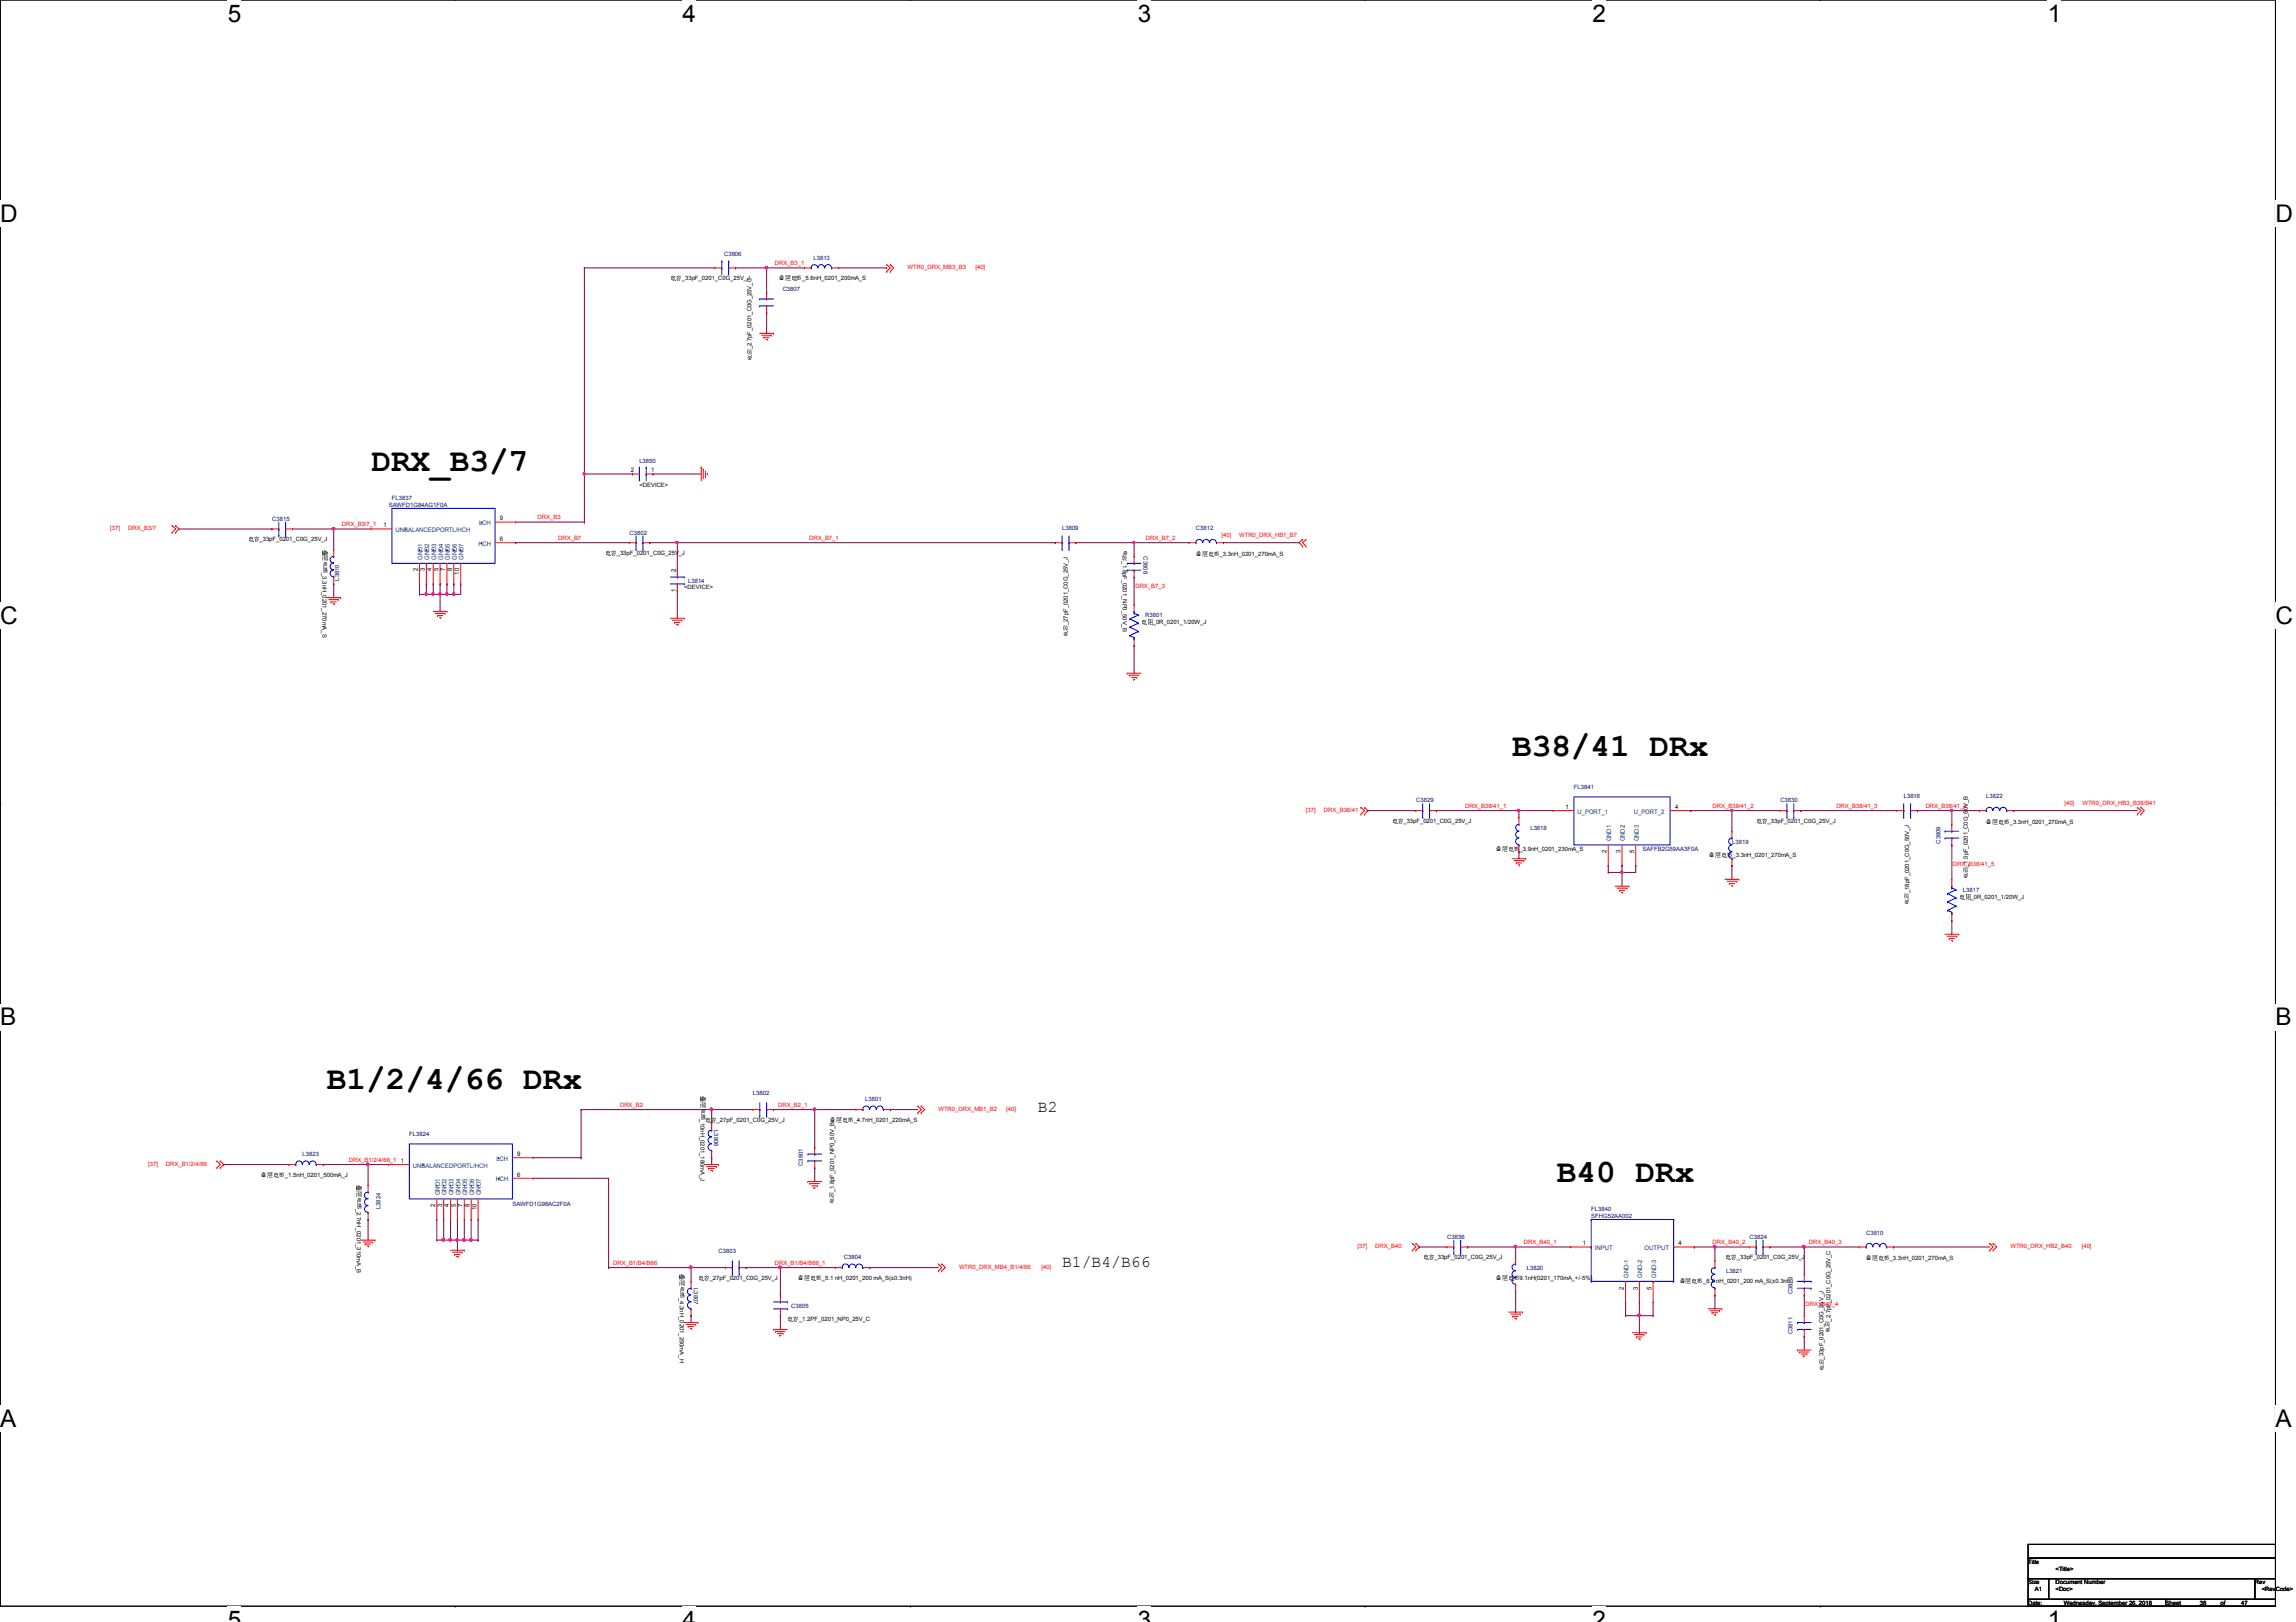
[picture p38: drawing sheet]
<svg xmlns="http://www.w3.org/2000/svg" width="297mm" height="210mm" viewBox="0 0 297 210" stroke-linecap="round" stroke-linejoin="round" font-family="sans-serif">
<defs><g id="words">
<g font-size="4.2">
<text x="48" y="60.9">DRX_B3/7</text>
<text x="195.6" y="97.8">B38/41 DRx</text>
<text x="42.3" y="140.9">B1/2/4/66 DRx</text>
<text x="201.4" y="152.9">B40 DRx</text>
</g>
<g font-size="3.1">
<text x="29.5" y="2.8">5</text>
<text x="88.3" y="2.8">4</text>
<text x="147.2" y="2.8">3</text>
<text x="206" y="2.8">2</text>
<text x="264.9" y="2.8">1</text>
<text x="0" y="28.7">D</text>
<text x="294.4" y="28.7">D</text>
<text x="0" y="80.7">C</text>
<text x="294.4" y="80.7">C</text>
<text x="0" y="132.7">B</text>
<text x="294.4" y="132.7">B</text>
<text x="0" y="184.6">A</text>
<text x="294.4" y="184.6">A</text>
<text x="29.5" y="210.7">5</text>
<text x="88.3" y="210.7">4</text>
<text x="147.2" y="210.7">3</text>
<text x="206" y="210.7">2</text>
<text x="264.9" y="210.7">1</text>
</g>
<g font-size="2.1">
<text x="134.3" y="143.9">B2</text>
<text x="137.4" y="163.9">B1/B4/B66</text>
</g>
<g font-size=".8" fill="#000080">
<text x="93.7" y="33.2">C3806</text>
<text x="105.2" y="33.6">L3813</text>
<text x="101.3" y="37.6">C3807</text>
<text x="82.7" y="59.9">L3850</text>
<text x="50.3" y="65.6">SAWFD1G84AG1F0A</text>
<text x="50.7" y="64.7">FL3837</text>
<text x="35.2" y="67.4">C3815</text>
<text x="81.4" y="69.2">C3802</text>
<text x="137.4" y="68.6">L3809</text>
<text x="154.7" y="68.6">C3812</text>
<text x="43.9" y="75.1" transform="rotate(-90 43.9 75.1)">L3810</text>
<text x="89" y="75.4">L3814</text>
<text x="148" y="72" transform="rotate(90 148 72)">C3808</text>
<text x="148.2" y="79.8">R3801</text>
<text x="183.2" y="103.8">C3829</text>
<text x="198" y="107.4">L3818</text>
<text x="203.6" y="102.1">FL3841</text>
<text x="230.3" y="103.8">C3830</text>
<text x="246.3" y="103.3">L3816</text>
<text x="257" y="103.3">L3822</text>
<text x="212.5" y="110.1">SAFFB2G59AA3F0A</text>
<text x="224.1" y="109.2">L3819</text>
<text x="251" y="109.2" transform="rotate(-90 251 109.2)">C3809</text>
<text x="254" y="115.4">L3817</text>
<text x="97.4" y="141.6">L3802</text>
<text x="111.9" y="142.5">L3801</text>
<text x="39.2" y="149.6">L3823</text>
<text x="53" y="147">FL3824</text>
<text x="92.4" y="146.3" transform="rotate(90 92.4 146.3)">L3806</text>
<text x="103.9" y="150.9" transform="rotate(-90 103.9 150.9)">C3801</text>
<text x="49.2" y="156.5" transform="rotate(-90 49.2 156.5)">L3824</text>
<text x="66.3" y="156">SAWFD1G96AC2F0A</text>
<text x="187.2" y="160.3">C3836</text>
<text x="205.9" y="156.8">FL3840</text>
<text x="205.9" y="157.6">SFHG52AA002</text>
<text x="226.4" y="160.3">C3824</text>
<text x="241.4" y="159.8">C3810</text>
<text x="89.7" y="166.7" transform="rotate(90 89.7 166.7)">L3807</text>
<text x="93" y="162.1">C3803</text>
<text x="109.2" y="163">C3804</text>
<text x="197.5" y="164.3">L3820</text>
<text x="223.3" y="164.8">L3821</text>
<text x="231.9" y="167.5" transform="rotate(-90 231.9 167.5)">C3813</text>
<text x="102.4" y="169.2">C3805</text>
<text x="231.9" y="172.7" transform="rotate(-90 231.9 172.7)">C3811</text>
</g>
<g font-size=".8" fill="#f00">
<text x="100.2" y="34.3">DRX_B3_1</text>
<text x="117.4" y="34.8">WTR0_DRX_MB3_B3</text>
<text x="126.2" y="34.8">[40]</text>
<text x="14.3" y="68.6">[37]</text>
<text x="16.6" y="68.6">DRX_B3/7</text>
<text x="44.2" y="68.1">DRX_B3/7_1</text>
<text x="69.6" y="67.2">DRX_B3</text>
<text x="72.2" y="69.8">DRX_B7</text>
<text x="104.7" y="69.8">DRX_B7_1</text>
<text x="148.2" y="69.8">DRX_B7_2</text>
<text x="158" y="69.5">[40]</text>
<text x="160.3" y="69.5">WTR0_DRX_HB1_B7</text>
<text x="146.9" y="76.1">DRX_B7_3</text>
<text x="168.9" y="105.1">[37]</text>
<text x="171.3" y="105.1">DRX_B38/41</text>
<text x="189.6" y="104.5">DRX_B38/41_1</text>
<text x="221.6" y="104.5">DRX_B38/41_2</text>
<text x="237.6" y="104.5">DRX_B38/41_3</text>
<text x="249.1" y="104.5">DRX_B38/41_4</text>
<text x="267.1" y="104.2">[40]</text>
<text x="269.4" y="104.2">WTR0_DRX_HB3_B38/B41</text>
<text x="252.7" y="112.1">DRX_B38/41_5</text>
<text x="80.2" y="143.2">DRX_B2</text>
<text x="100.7" y="143.2">DRX_B2_1</text>
<text x="121.4" y="143.8">WTR0_DRX_MB1_B2</text>
<text x="130.2" y="143.8">[40]</text>
<text x="19.2" y="150.9">[37]</text>
<text x="21.5" y="150.9">DRX_B1/2/4/66</text>
<text x="45.1" y="150.3">DRX_B1/2/4/66_1</text>
<text x="175.6" y="161.5">[37]</text>
<text x="177.9" y="161.5">DRX_B40</text>
<text x="197.1" y="161">DRX_B40_1</text>
<text x="221.6" y="161">DRX_B40_2</text>
<text x="234" y="161">DRX_B40_3</text>
<text x="260.1" y="161.5">WTR0_DRX_HB2_B40</text>
<text x="269.3" y="161.5">[40]</text>
<text x="79.3" y="163.7">DRX_B1/B4/B66</text>
<text x="100.2" y="163.7">DRX_B1/B4/B66_1</text>
<text x="124.1" y="164.2">WTR0_DRX_MB4_B1/4/66</text>
<text x="134.7" y="164.2">[40]</text>
<text x="233.6" y="169">DRX_B40_4</text>
</g>
<g font-size=".8">
<text x="86.7" y="36.3">电电_33pF_0201_C0G_25V_J</text>
<text x="100.8" y="36.3">叠叠电叠_5.6nH_0201_200mA_S</text>
<text x="97.2" y="45.2" transform="rotate(-90 97.2 45.2)">_2.7pF_0201_C0G_25V_C</text>
<text x="97.2" y="46.7">电</text>
<text x="97.2" y="46">电</text>
<text x="81.6" y="61.1">2</text>
<text x="82.7" y="63">&lt;DEVICE&gt;</text>
<text x="84.2" y="61.1">1</text>
<text x="32" y="70.1">电电_33pF_0201_C0G_25V_J</text>
<text x="41.7" y="71.1">叠</text>
<text x="41.7" y="71.9">叠</text>
<text x="49.6" y="68.2">1</text>
<text x="64.7" y="70">6</text>
<text x="64.7" y="67.4">9</text>
<text x="78.3" y="71.8">电电_33pF_0201_C0G_25V_J</text>
<text x="145.3" y="71.1">电</text>
<text x="145.3" y="71.9">电</text>
<text x="154.7" y="71.9">叠叠电叠_3.3nH_0201_270mA_S</text>
<text x="41.7" y="72.6">电</text>
<text x="41.7" y="73.4">叠</text>
<text x="41.7" y="74.2" transform="rotate(90 41.7 74.2)">_3.3nH_0201_270mA_S</text>
<text x="54.1" y="74" transform="rotate(-90 54.1 74)">2</text>
<text x="54.9" y="74" transform="rotate(-90 54.9 74)">3</text>
<text x="55.8" y="74" transform="rotate(-90 55.8 74)">4</text>
<text x="56.7" y="74" transform="rotate(-90 56.7 74)">5</text>
<text x="57.6" y="74" transform="rotate(-90 57.6 74)">7</text>
<text x="58.5" y="74" transform="rotate(-90 58.5 74)">8</text>
<text x="59.4" y="74.4" transform="rotate(-90 59.4 74.4)">10</text>
<text x="87.4" y="76.6" transform="rotate(-90 87.4 76.6)">1</text>
<text x="87.4" y="74" transform="rotate(-90 87.4 74)">2</text>
<text x="88.5" y="76.3">&lt;DEVICE&gt;</text>
<text x="145.3" y="72.6" transform="rotate(90 145.3 72.6)">_1.8pF_0201_NP0_50V_B</text>
<text x="138.1" y="80.9" transform="rotate(-90 138.1 80.9)">_27pF_0201_C0G_25V_J</text>
<text x="138.1" y="82.4">电</text>
<text x="138.1" y="81.7">电</text>
<text x="147.6" y="80.7">电电_0R_0201_1/20W_J</text>
<text x="180" y="106.5">电电_33pF_0201_C0G_25V_J</text>
<text x="202.5" y="104.7">1</text>
<text x="216.7" y="104.7">4</text>
<text x="227.2" y="106.5">电电_33pF_0201_C0G_25V_J</text>
<text x="257" y="106.6">叠叠电叠_3.3nH_0201_270mA_S</text>
<text x="193.5" y="110.1">叠叠电叠_3.9nH_0201_230mA_S</text>
<text x="207.9" y="110.4" transform="rotate(-90 207.9 110.4)">2</text>
<text x="209.6" y="110.4" transform="rotate(-90 209.6 110.4)">3</text>
<text x="211.4" y="110.4" transform="rotate(-90 211.4 110.4)">5</text>
<text x="221.1" y="111">叠叠电叠_3.3nH_0201_270mA_S</text>
<text x="254.6" y="112.2" transform="rotate(-90 254.6 112.2)">_1.5pF_0201_C0G_50V_B</text>
<text x="254.6" y="113.7">电</text>
<text x="254.6" y="112.9">电</text>
<text x="247" y="115.6" transform="rotate(-90 247 115.6)">_18pF_0201_C0G_50V_J</text>
<text x="247" y="117.1">电</text>
<text x="247" y="116.3">电</text>
<text x="253.4" y="116.3">电电_0R_0201_1/20W_J</text>
<text x="90.6" y="141.8">叠</text>
<text x="90.6" y="142.6">叠</text>
<text x="90.6" y="143.3">电</text>
<text x="66.9" y="149.6">9</text>
<text x="90.6" y="144.1">叠</text>
<text x="90.6" y="144.9" transform="rotate(90 90.6 144.9)">_10nH_0201_180mA_J</text>
<text x="91.2" y="145.2">电电_27pF_0201_C0G_25V_J</text>
<text x="107.4" y="145.2">叠叠电叠_4.7nH_0201_220mA_S</text>
<text x="33.8" y="152.3">叠叠电叠_1.5nH_0201_500mA_J</text>
<text x="46.2" y="153.4">叠</text>
<text x="46.2" y="154.1">叠</text>
<text x="46.2" y="154.9">电</text>
<text x="46.2" y="155.7">叠</text>
<text x="51.9" y="150.5">1</text>
<text x="66.9" y="152.3">6</text>
<text x="107.9" y="154.3" transform="rotate(-90 107.9 154.3)">_1.8pF_0201_NP0_50V_B</text>
<text x="107.9" y="155.8">电</text>
<text x="107.9" y="155.1">电</text>
<text x="46.2" y="156.4" transform="rotate(90 46.2 156.4)">_2.7nH_0201_310mA_B</text>
<text x="56.3" y="156.2" transform="rotate(-90 56.3 156.2)">2</text>
<text x="57.2" y="156.2" transform="rotate(-90 57.2 156.2)">3</text>
<text x="58.1" y="156.2" transform="rotate(-90 58.1 156.2)">4</text>
<text x="59" y="156.2" transform="rotate(-90 59 156.2)">5</text>
<text x="59.9" y="156.2" transform="rotate(-90 59.9 156.2)">7</text>
<text x="60.7" y="156.2" transform="rotate(-90 60.7 156.2)">8</text>
<text x="61.6" y="156.6" transform="rotate(-90 61.6 156.6)">10</text>
<text x="204.8" y="161.2">1</text>
<text x="217.2" y="161.2">4</text>
<text x="88" y="164.9">叠</text>
<text x="88" y="165.7">叠</text>
<text x="88" y="166.5">电</text>
<text x="88" y="167.2">叠</text>
<text x="88" y="168" transform="rotate(90 88 168)">_4.3nH_0201_250mA_H</text>
<text x="90.3" y="165.7">电电_27pF_0201_C0G_25V_J</text>
<text x="103.3" y="165.7">叠叠电叠_5.1 nH_0201_200 mA_S(±0.3nH)</text>
<text x="184.1" y="163">电电_33pF_0201_C0G_25V_J</text>
<text x="193.5" y="165.7">叠叠电叠9.1nH(0201_170mA_+/-5%)</text>
<text x="210.1" y="166.9" transform="rotate(-90 210.1 166.9)">2</text>
<text x="211.9" y="166.9" transform="rotate(-90 211.9 166.9)">3</text>
<text x="213.7" y="166.9" transform="rotate(-90 213.7 166.9)">5</text>
<text x="217.3" y="166.1">叠叠电叠_6.2 nH_0201_200 mA_S(±0.3nH)</text>
<text x="223.2" y="163">电电_33pF_0201_C0G_25V_J</text>
<text x="241.4" y="163.1">叠叠电叠_3.3nH_0201_270mA_S</text>
<text x="101.9" y="171">电电_1.2PF_0201_NP0_25V_C</text>
<text x="236.8" y="171" transform="rotate(-90 236.8 171)">_2.7pF_0201_C0G_25V_C</text>
<text x="236.8" y="172.6">电</text>
<text x="236.8" y="171.8">电</text>
<text x="235.9" y="175.9" transform="rotate(-90 235.9 175.9)">_33pF_0201_C0G_25V_J</text>
<text x="235.9" y="177.5">电</text>
<text x="235.9" y="176.7">电</text>
<text x="262.4" y="202.4">Title</text>
<text x="265.9" y="203.2">&lt;Title&gt;</text>
<text x="262.4" y="205">Size</text>
<text x="262.4" y="207.7">Date:</text>
<text x="263.3" y="205.9">A1</text>
<text x="265.9" y="205">Document Number</text>
<text x="265.9" y="205.9">&lt;Doc&gt;</text>
<text x="267" y="207.7">Wednesday, September 26, 2018</text>
<text x="280.2" y="207.7">Sheet</text>
<text x="284.6" y="207.7">38</text>
<text x="287.3" y="207.7">of</text>
<text x="289.9" y="207.7">47</text>
<text x="291.7" y="205">Rev</text>
<text x="292.6" y="205.9">&lt;RevCode&gt;</text>
</g>
<g font-size=".8" fill="#004080">
<text x="51.2" y="68.8">UNBALANCEDPORTL/HCH</text>
<text x="61.9" y="70.6">HCH</text>
<text x="62" y="67.9">LCH</text>
<text x="54.6" y="72.4" transform="rotate(-90 54.6 72.4)">GND1</text>
<text x="55.5" y="72.4" transform="rotate(-90 55.5 72.4)">GND2</text>
<text x="56.4" y="72.4" transform="rotate(-90 56.4 72.4)">GND3</text>
<text x="57.3" y="72.4" transform="rotate(-90 57.3 72.4)">GND4</text>
<text x="58.2" y="72.4" transform="rotate(-90 58.2 72.4)">GND5</text>
<text x="59.1" y="72.4" transform="rotate(-90 59.1 72.4)">GND6</text>
<text x="60" y="72.4" transform="rotate(-90 60 72.4)">GND7</text>
<text x="204.1" y="105.3">U_PORT_1</text>
<text x="211.4" y="105.3">U_PORT_2</text>
<text x="208.4" y="108.9" transform="rotate(-90 208.4 108.9)">GND1</text>
<text x="210.2" y="108.9" transform="rotate(-90 210.2 108.9)">GND2</text>
<text x="212" y="108.9" transform="rotate(-90 212 108.9)">GND3</text>
<text x="53.4" y="151.1">UNBALANCEDPORTL/HCH</text>
<text x="56.9" y="154.7" transform="rotate(-90 56.9 154.7)">GND1</text>
<text x="57.8" y="154.7" transform="rotate(-90 57.8 154.7)">GND2</text>
<text x="58.7" y="154.7" transform="rotate(-90 58.7 154.7)">GND3</text>
<text x="59.6" y="154.7" transform="rotate(-90 59.6 154.7)">GND4</text>
<text x="60.4" y="154.7" transform="rotate(-90 60.4 154.7)">GND5</text>
<text x="61.3" y="154.7" transform="rotate(-90 61.3 154.7)">GND6</text>
<text x="62.2" y="154.7" transform="rotate(-90 62.2 154.7)">GND7</text>
<text x="64.1" y="152.9">HCH</text>
<text x="64.2" y="150.2">LCH</text>
<text x="206.3" y="161.8">INPUT</text>
<text x="212.8" y="161.8">OUTPUT</text>
<text x="210.7" y="165.4" transform="rotate(-90 210.7 165.4)">GND-1</text>
<text x="212.5" y="165.4" transform="rotate(-90 212.5 165.4)">GND-2</text>
<text x="214.2" y="165.4" transform="rotate(-90 214.2 165.4)">GND-3</text>
</g>
</g></defs>
<path d="M0 0h294.4v207.9h-294.4z" fill="none" stroke="#000" stroke-width=".13"/>
<g fill="#fff">
<path d="M29.5 0h1.7v3.5h-1.7z"/>
<path d="M29.5 207.9h1.7v2h-1.7z"/>
</g>
<path d="M58.9 0h.1M58.9 207.9h.1" fill="none" stroke="#000" stroke-width=".13"/>
<g fill="#fff">
<path d="M88.3 0h1.7v3.5h-1.7z"/>
<path d="M88.3 207.9h1.7v2h-1.7z"/>
</g>
<path d="M117.8 0h.1M117.8 207.9h.1" fill="none" stroke="#000" stroke-width=".13"/>
<g fill="#fff">
<path d="M147.2 0h1.7v3.5h-1.7z"/>
<path d="M147.2 207.9h1.7v2h-1.7z"/>
</g>
<path d="M176.6 0h.1M176.6 207.9h.1" fill="none" stroke="#000" stroke-width=".13"/>
<g fill="#fff">
<path d="M206 0h1.8v3.5h-1.8z"/>
<path d="M206 207.9h1.8v2h-1.8z"/>
</g>
<path d="M235.5 0h.1M235.5 207.9h.1" fill="none" stroke="#000" stroke-width=".13"/>
<g fill="#fff">
<path d="M264.9 0h1.8v3.5h-1.8z"/>
<path d="M264.9 207.9h1.8v2h-1.8z"/>
<path d="M0 26h2.3v3.4h-2.3z"/>
<path d="M294.4 26h2.2v3.4h-2.2z"/>
<path d="M0 77.9h2.3v3.5h-2.3z"/>
<path d="M294.4 77.9h2.2v3.5h-2.2z"/>
</g>
<path d="M0 51.9h.1M294.4 51.9h.1" fill="none" stroke="#000" stroke-width=".13"/>
<g fill="#fff">
<path d="M0 129.9h2.1v3.4h-2.1z"/>
<path d="M294.4 129.9h2.1v3.4h-2.1z"/>
</g>
<path d="M0 103.9h.1M294.4 103.9h.1" fill="none" stroke="#000" stroke-width=".13"/>
<g fill="#fff">
<path d="M0 181.8h2.1v3.5h-2.1z"/>
<path d="M294.4 181.8h2.1v3.5h-2.1z"/>
</g>
<path d="M0 155.9h.1M294.4 155.9h.1M262.4 199.9h32v1.7h-32zM262.4 201.6h32v2.7h-32zM262.4 204.3h2.6v2.7h-2.6zM262.4 207h17.8v.9h-17.8zM265 204.3h26.7v2.7h-26.7zM280.2 207h14.2v.9h-14.2zM291.7 204.3h2.7v2.7h-2.7z" fill="none" stroke="#000" stroke-width=".13"/>
<g fill="none" stroke="#f00" stroke-width=".13">
<path d="M92.5 34.7h.1M92.5 34.7h.9M94.3 34.7h.9M95.2 34.7h.1M99.2 37.8h.1M99.2 37.8v.9M99.2 39.6v.9M104.1 34.7h.1M104.1 34.7h.8M107.6 34.7h.9M108.5 34.7h.1M114.7 35.1h.1"/>
<path d="M114.7 34.2h.1M114.7 34.2l.5 .5-.5 .4M115.2 35.1h.1M115.2 34.2h.1M115.2 34.2l.4 .5-.4 .4M98.3 43.1h1.8M98.5 43.4h1.3M98.8 43.6h.1M98.8 43.6h.7M99.1 43.9h.2M99.2 40.5h.1M99.3 43.9h.1"/>
<path d="M99.8 43.4h.1M100.1 43.1h.1M22.3 68h.1M22.3 68.9h.1M22.3 68l.4 .5-.4 .4M22.7 68.9h.1M22.7 68h.1M22.7 68l.5 .5-.5 .4M35.2 68.5h.1M35.2 68.5h.9M37 68.5h.8M37.8 68.5h.1"/>
<path d="M42.3 77.3h1.8M42.5 77.6h1.3M42.8 77.9h.1M42.8 77.9h.7M43 78.1h.3M43.2 75.6h.1M43.2 71.1h.1M43.2 71.1v.9M43.2 74.7v.9M43.3 78.1h.1M43.8 77.6h.1M44.1 77.3h.1"/>
<path d="M48 68.5h.1M48 68.5h2.7M54.3 75.6h.1M54.3 72.9v2.7M55.2 75.6h.1M55.2 72.9v2.7M56 75.6h.1M56 79.1h1.8M56 72.9v2.7M56.3 79.4h1.3M56.6 79.7h.1M56.6 79.7h.7"/>
<path d="M56.9 79.9h.1M56.9 75.6h.1M56.9 72.9v2.7M57 79.9h.1M57.6 79.4h.1M57.8 79.1h.1M57.8 75.6h.1M57.8 72.9v2.7M58.7 75.6h.1M58.7 72.9v2.7M59.6 75.6h.1M59.6 72.9v2.7"/>
<path d="M64 70.2h2.7M64 67.6h2.7M66.7 70.2h.1M66.7 67.6h.1M81.4 70.2h.1M81.4 70.2h.9M81.8 61.3h.1M81.8 61.3h.9M83.2 70.2h.9M83.6 61.3h.9M84.1 70.2h.1M84.5 61.3h.1"/>
<path d="M87.6 76.5h.1M87.6 73.8h.1M87.6 73.8v.9M87.6 75.6v.9M90.7 60.5h.1M90.7 60.5v1.7M91 60.7h.1M91 60.7v1.3M91.3 61.7h.1M91.3 61v.7M91.5 61.3h.1M91.5 61.3v.1"/>
<path d="M136.5 70.2h.1M136.5 70.2h.9M138.3 70.2h.9M139.2 70.2h.1M146.7 78.2h.1M146.7 72h.1M146.7 74.7h.1M146.7 72v.9M146.7 73.8v.9M146.7 78.2v.9M153.8 70.2h.1M153.8 70.2h.9"/>
<path d="M157.4 70.2h.9M158.3 70.2h.1M168.5 70.7h.1M168.5 69.8h.1M168.5 69.8l-.4 .4 .4 .5M168.9 69.8h.1M168.9 70.7h.1M168.9 69.8l-.4 .4 .4 .5M86.7 80h1.8M87 80.3h1.2M87.2 80.6h.1M87.2 80.6h.8"/>
<path d="M87.5 80.8h.2M87.7 80.8h.1M88.2 80.3h.1M88.5 80h.1M145.8 87.1h.1M145.8 87.1h1.8M146.1 87.4h.1M146.1 87.4h1.3M146.4 87.7h.7M146.6 87.9h.1M146.6 87.9h.2M146.7 83.6h.1"/>
<path d="M146.7 82.7v.9M147.1 87.7h.1M176.1 104.5h.1M176.1 105.4h.1M176.1 104.5l.4 .4-.4 .5M176.5 105.4h.1M176.5 104.5h.1M176.5 104.5l.4 .4-.4 .5M183.2 104.9h.1M183.2 104.9h.9M185 104.9h.8M185.8 104.9h.1"/>
<path d="M195.6 111.1h1.8M195.9 111.4h1.2M196.2 111.7h.1M196.2 111.7h.6M196.4 111.9h.2M196.5 110.2h.1M196.5 105.8h.1M196.5 105.8v.9M196.5 109.3v.9M196.6 111.9h.1M197.1 111.4h.1M197.4 111.1h.1"/>
<path d="M201 104.9h.1M201 104.9h2.6M208.1 112h.1M208.1 109.3v2.7M209 114.7h1.7M209.2 114.9h1.3M209.5 115.2h.1M209.5 115.2h.7M209.8 115.5h.1M209.8 112h.1M209.8 109.3v2.7M209.9 115.5h.1"/>
<path d="M210.5 114.9h.1M210.7 114.7h.1M211.6 112h.1M211.6 109.3v2.7M216.1 104.9h2.6M218.7 104.9h.1M223.2 113.8h1.8M223.4 114h1.3M223.7 114.3h.1M223.7 114.3h.7M224 114.6h.2M224.1 112h.1"/>
<path d="M224.1 107.6h.1M224.1 107.6v.9M224.1 111.1v.9M224.2 114.6h.1M224.7 114h.1M225 113.8h.1M230.3 104.9h.1M230.3 104.9h.9M232.1 104.9h.9M233 104.9h.1M245.4 104.9h.1M245.4 104.9h.9"/>
<path d="M247.2 104.9h.9M248.1 104.9h.1M252.5 119.1h.1M252.5 113.8h.1M252.5 106.7h.1M252.5 109.3h.1M252.5 106.7v.9M252.5 108.5v.8M252.5 113.8v.9M252.5 118.2v.9M256.1 104.9h.1M256.1 104.9h.9"/>
<path d="M259.6 104.9h.9M260.5 104.9h.1M276.5 105.4h.1M276.5 104.5h.1M276.5 104.5l.5 .4-.5 .5M277 105.4h.1M277 104.5h.1M277 104.5l.4 .4-.4 .5M251.6 120.9h1.8M251.9 121.2h1.2M252.2 121.5h.1M252.2 121.5h.7"/>
<path d="M252.4 121.7h.2M252.6 121.7h.1M253.1 121.2h.1M253.4 120.9h.1M28.1 150.2h.1M28.1 151.1h.1M28.1 150.2l.4 .5-.4 .4M28.5 151.1h.1M28.5 150.2h.1M28.5 150.2l.5 .5-.5 .4M37.4 150.7h.1M37.4 150.7h.9"/>
<path d="M40.9 150.7h.9M41.8 150.7h.1M47.6 157.8h.1M47.6 153.4h.1M47.6 153.4v.9M47.6 156.9v.9M50.3 150.7h.1M50.3 150.7h2.7M56.5 157.8h.1M56.5 155.2v2.6M57.4 157.8h.1M57.4 155.2v2.6"/>
<path d="M58.3 157.8h.1M58.3 155.2v2.6M59.2 157.8h.1M59.2 155.2v2.6M60.1 157.8h.1M60.1 155.2v2.6M61 157.8h.1M61 155.2v2.6M61.8 157.8h.1M61.8 155.2v2.6M66.3 152.5h2.7M66.3 149.8h2.7"/>
<path d="M69 152.5h.1M69 149.8h.1M91.2 150.7h1.8M91.4 151h1.3M91.7 151.2h.1M91.7 151.2h.7M91.9 151.5h.3M92.1 149.8h.1M92.1 145.4h.1M92.1 145.4v.9M92.1 148.9v.9M92.2 151.5h.1"/>
<path d="M92.7 151h.1M93 150.7h.1M97.4 143.6h.1M97.4 143.6h.9M99.2 143.6h.9M100.1 143.6h.1M104.5 152.9h.1M104.5 152.9h1.8M104.8 153.2h.1M104.8 153.2h1.2M105 153.5h.7M105.3 153.7h.1"/>
<path d="M105.3 153.7h.2M105.4 148.5h.1M105.4 151.1h.1M105.4 148.5v.9M105.4 150.2v.9M105.7 153.5h.1M110.7 143.6h.1M110.7 143.6h.9M114.3 143.6h.9M115.2 143.6h.1M118.7 144h.1M118.7 143.1h.1"/>
<path d="M118.7 143.1l.5 .5-.5 .4M119.2 144h.1M119.2 143.1h.1M119.2 143.1l.4 .5-.4 .4M46.7 160.5h1.8M47 160.7h1.2M47.2 161h.1M47.2 161h.8M47.5 161.2h.2M47.7 161.2h.1M48.2 160.7h.1M48.5 160.5h.1"/>
<path d="M58.3 161.8h1.8M58.5 162.1h1.3M58.8 162.3h.1M58.8 162.3h.7M59.1 162.6h.2M59.3 162.6h.1M59.8 162.1h.1M60.1 161.8h.1M88.5 171.2h1.8M88.8 171.4h1.2M89 171.7h.1M89 171.7h.7"/>
<path d="M89.3 171.9h.2M89.4 170.3h.1M89.4 165.8h.1M89.4 165.8v.9M89.4 169.4v.9M89.5 171.9h.1M90 171.4h.1M90.3 171.2h.1M93.8 164h.1M93.8 164h.9M95.6 164h.9M96.5 164h.1"/>
<path d="M100.1 172h.1M100.1 172h1.8M100.3 172.3h.1M100.3 172.3h1.3M100.6 172.6h.7M100.8 172.8h.1M100.8 172.8h.2M101 170.3h.1M101 167.6h.1M101 167.6v.9M101 169.4v.9M101.3 172.6h.1"/>
<path d="M108.1 164h.1M108.1 164h.9M111.6 164h.9M112.5 164h.1M121.4 164.5h.1M121.4 163.6h.1M121.4 163.6l.4 .4-.4 .5M121.8 164.5h.1M121.8 163.6h.1M121.8 163.6l.5 .4-.5 .5M182.7 160.9h.1M182.7 161.8h.1"/>
<path d="M182.7 160.9l.5 .5-.5 .4M183.2 161.8h.1M183.2 160.9h.1M183.2 160.9l.4 .5-.4 .4M187.2 161.4h.1M187.2 161.4h.9M189 161.4h.9M189.9 161.4h.1M195.2 169.8h1.8M195.4 170.1h1.3M195.7 170.3h.1M195.7 170.3h.7"/>
<path d="M196 170.6h.2M196.1 167.1h.1M196.1 162.7h.1M196.1 162.7v.9M196.1 166.2v.9M196.2 170.6h.1M196.7 170.1h.1M197 169.8h.1M203.2 161.4h.1M203.2 161.4h2.7M210.3 168.5h.1M210.3 165.8v2.7"/>
<path d="M211.2 172.5h1.8M211.5 172.7h1.2M211.7 173h.1M211.7 173h.7M212 173.3h.2M212.1 168.5h.1M212.1 165.8v2.7M212.2 173.3h.1M212.7 172.7h.1M213 172.5h.1M213.9 168.5h.1M213.9 165.8v2.7"/>
<path d="M216.5 161.4h2.7M219.2 161.4h.1M221 169.4h1.8M221.2 169.6h1.3M221.5 169.9h.1M221.5 169.9h.7M221.7 170.1h.3M221.9 167.6h.1M221.9 163.2h.1M221.9 163.2v.8M221.9 166.7v.9M222 170.1h.1"/>
<path d="M222.5 169.6h.1M222.8 169.4h.1M226.3 161.4h.1M226.3 161.4h.9M228.1 161.4h.9M229 161.4h.1M232.5 174.7h.1M232.5 174.7h1.8M232.8 175h.1M232.8 175h1.2M233 175.2h.8M233.3 175.5h.1"/>
<path d="M233.3 175.5h.2M233.4 167.6h.1M233.4 164.9h.1M233.4 170.3h.1M233.4 172.9h.1M233.4 164.9v.9M233.4 166.7v.9M233.4 170.3v.9M233.4 172v.9M233.8 175.2h.1M240.5 161.4h.1M240.5 161.4h.9"/>
<path d="M244.1 161.4h.9M245 161.4h.1M257.4 161.8h.1M257.4 160.9h.1M257.4 160.9l.4 .5-.4 .4M257.8 161.8h.1M257.8 160.9h.1M257.8 160.9l.5 .5-.5 .4"/>
</g>
<g fill="none" stroke="#00f" stroke-width=".13">
<path d="M93.4 33.8h.1M93.4 34.7h.1M93.4 33.8v1.8M94.3 34.7h.1M94.3 33.8h.1M94.3 33.8v1.8M98.3 38.7h.1M98.3 39.6h.1M98.3 38.7h1.8M98.3 39.6h1.8M99.2 38.7h.1M99.2 39.6h.1"/>
<path d="M104.9 34.7h.1M104.9 34.7a.42 .42 0 0 1 .5-.5 .42 .42 0 0 1 .4 .5M105.8 34.7a.42 .42 0 0 1 .5-.5 .42 .42 0 0 1 .4 .5M106.7 34.7a.42 .42 0 0 1 .4-.5 .42 .42 0 0 1 .5 .5M107.6 34.7h.1M36.1 68.5h.1M36.1 69.3h.1M36.1 67.6v1.7M37 69.3h.1M37 68.5h.1M37 67.6v1.7M43.2 72h.1"/>
<path d="M43.2 74.7h.1M43.2 73.8a.4 .4 0 0 0-.5 .4 .4 .4 0 0 0 .4 .4M43.2 72.9a.4 .4 0 0 0-.5 .4 .4 .4 0 0 0 .4 .4M43.2 72a.4 .4 0 0 0-.5 .4 .4 .4 0 0 0 .4 .4M50.7 65.8h13.3v7.1h-13.3zM52.5 68.5h.1M54.3 71.1h.1M55.2 71.1h.1M56 71.1h.1M56.9 71.1h.1M57.8 71.1h.1M58.7 71.1h.1"/>
<path d="M59.6 71.1h.1M62.3 70.2h.1M62.3 67.6h.1M82.3 70.2h.1M82.3 71.1h.1M82.3 69.3v1.8M82.7 60.5h.1M82.7 61.3h.1M82.7 60.5v1.7M83.2 71.1h.1M83.2 70.2h.1M83.2 69.3v1.8"/>
<path d="M83.6 61.3h.1M83.6 60.5h.1M83.6 60.5v1.7M86.7 75.6h1.8M86.7 74.7h1.8M87.6 75.6h.1M87.6 74.7h.1M88.5 75.6h.1M88.5 74.7h.1M137.4 71.1h.1M137.4 70.2h.1M137.4 69.3v1.8"/>
<path d="M138.3 70.2h.1M138.3 71.1h.1M138.3 69.3v1.8M145.8 72.9h.1M145.8 73.8h.1M145.8 72.9h1.8M145.8 73.8h1.8M146.7 79.1h.1M146.7 79.4h.1M146.7 72.9h.1M146.7 73.8h.1M146.7 79.1v.3"/>
<path d="M146.7 79.4l.6 .2M147.3 79.6h.1M147.3 79.6l-1.1 .5M154.7 70.2h.1M154.7 70.2a.42 .42 0 0 1 .4-.4 .42 .42 0 0 1 .5 .4M155.6 70.2a.42 .42 0 0 1 .4-.4 .42 .42 0 0 1 .5 .4M156.5 70.2a.42 .42 0 0 1 .4-.4 .42 .42 0 0 1 .4 .4M157.4 70.2h.1M146.2 80.1h.1M146.2 81.2h.1M146.2 82.3h.1M146.2 80.1l1.1 .5"/>
<path d="M146.2 81.2l1.1 .5M146.2 82.3l.5 .2M146.7 82.7h.1M146.7 82.5h.1M146.7 82.5v.2M147.3 80.6h.1M147.3 81.7h.1M147.3 80.6l-1.1 .6M147.3 81.7l-1.1 .6M184.1 104.9h.1M184.1 105.8h.1M184.1 104v1.8"/>
<path d="M185 105.8h.1M185 104.9h.1M185 104v1.8M196.5 106.7h.1M196.5 109.3h.1M196.5 108.5a.42 .42 0 0 0-.4 .4 .42 .42 0 0 0 .4 .4M196.5 107.6a.42 .42 0 0 0-.4 .4 .42 .42 0 0 0 .4 .4M196.5 106.7a.42 .42 0 0 0-.4 .4 .42 .42 0 0 0 .4 .4M203.6 103.1h12.5v6.2h-12.5zM224.1 108.5h.1M224.1 111.1h.1M224.1 110.2a.42 .42 0 0 0-.5 .5 .42 .42 0 0 0 .5 .4"/>
<path d="M224.1 109.3a.42 .42 0 0 0-.5 .5 .42 .42 0 0 0 .5 .4M224.1 108.5a.42 .42 0 0 0-.5 .4 .42 .42 0 0 0 .5 .4M231.2 104.9h.1M231.2 105.8h.1M231.2 104v1.8M232.1 105.8h.1M232.1 104.9h.1M232.1 104v1.8M246.3 104.9h.1M246.3 105.8h.1M246.3 104v1.8M247.2 105.8h.1"/>
<path d="M247.2 104.9h.1M247.2 104v1.8M251.6 107.6h.1M251.6 108.5h.1M251.6 107.6h1.8M251.6 108.5h1.8M252 115.7h.1M252 116.7h.1M252 117.8h.1M252 115.7l1.1 .5M252 116.7l1.1 .6M252 117.8l.5 .3"/>
<path d="M252.5 114.7h.1M252.5 118.2h.1M252.5 114.9h.1M252.5 118.1h.1M252.5 107.6h.1M252.5 108.5h.1M252.5 114.7v.2M252.5 118.1v.1M252.5 114.9l.6 .2M253.1 115.1h.1M253.1 116.2h.1M253.1 117.3h.1"/>
<path d="M253.1 115.1l-1.1 .6M253.1 116.2l-1.1 .5M253.1 117.3l-1.1 .5M257 104.9h.1M257 104.9a.42 .42 0 0 1 .4-.4 .42 .42 0 0 1 .4 .4M257.8 104.9a.42 .42 0 0 1 .5-.4 .42 .42 0 0 1 .4 .4M258.7 104.9a.42 .42 0 0 1 .5-.4 .42 .42 0 0 1 .4 .4M259.6 104.9h.1M38.3 150.7h.1M39.1 150.7a.4 .4 0 0 0-.5-.5 .4 .4 0 0 0-.3 .5M40 150.7a.4 .4 0 0 0-.5-.5 .4 .4 0 0 0-.3 .5M40.8 150.7a.4 .4 0 0 0-.4-.5 .4 .4 0 0 0-.4 .5"/>
<path d="M40.9 150.7h.1M47.6 154.3h.1M47.6 156.9h.1M47.6 156a.4 .4 0 0 0-.4 .4 .4 .4 0 0 0 .4 .4M47.6 155.2a.4 .4 0 0 0-.4 .3 .4 .4 0 0 0 .4 .5M47.6 154.3a.4 .4 0 0 0-.4 .3 .4 .4 0 0 0 .4 .5M53 148h13.3v7.2h-13.3zM54.7 150.7h.1M56.5 153.4h.1M57.4 153.4h.1M58.3 153.4h.1M59.2 153.4h.1"/>
<path d="M60.1 153.4h.1M61 153.4h.1M61.8 153.4h.1M64.5 152.5h.1M64.5 149.8h.1M92.1 146.3h.1M92.1 148.9h.1M92.1 148a.4 .4 0 0 0-.5 .4 .4 .4 0 0 0 .4 .4M92.1 147.2a.4 .4 0 0 0-.5 .3 .4 .4 0 0 0 .4 .5M92.1 146.3a.4 .4 0 0 0-.5 .3 .4 .4 0 0 0 .4 .5M98.3 144.5h.1M98.3 143.6h.1"/>
<path d="M98.3 142.7v1.8M99.2 143.6h.1M99.2 144.5h.1M99.2 142.7v1.8M104.5 149.4h.1M104.5 150.2h.1M104.5 149.4h1.8M104.5 150.2h1.8M105.4 149.4h.1M105.4 150.2h.1M111.6 143.6h.1M112.4 143.6a.4 .4 0 0 0-.4-.5 .4 .4 0 0 0-.4 .5"/>
<path d="M113.3 143.6a.4 .4 0 0 0-.4-.5 .4 .4 0 0 0-.4 .5M114.2 143.6a.4 .4 0 0 0-.4-.5 .4 .4 0 0 0-.4 .5M114.3 143.6h.1M205.9 157.8h.1M205.9 157.8h10.6M205.9 157.8v8M216.5 157.8h.1M216.5 157.8v8M89.4 166.7h.1M89.4 169.4h.1M89.4 168.5a.4 .4 0 0 0-.5 .4 .4 .4 0 0 0 .5 .4M89.4 167.6a.4 .4 0 0 0-.5 .4 .4 .4 0 0 0 .5 .4"/>
<path d="M89.4 166.7a.4 .4 0 0 0-.5 .4 .4 .4 0 0 0 .5 .4M94.7 164.9h.1M94.7 164h.1M94.7 163.2v1.7M95.6 164h.1M95.6 164.9h.1M95.6 163.2v1.7M100.1 169.4h1.8M100.1 168.5h1.8M101 169.4h.1M101 168.5h.1M101.9 169.4h.1"/>
<path d="M101.9 168.5h.1M109 164h.1M109.8 164a.4 .4 0 0 0-.5-.4 .4 .4 0 0 0-.3 .4M110.7 164a.4 .4 0 0 0-.5-.4 .4 .4 0 0 0-.3 .4M111.5 164a.4 .4 0 0 0-.4-.4 .4 .4 0 0 0-.4 .4M111.6 164h.1M188.1 161.4h.1M188.1 162.3h.1M188.1 160.5v1.8M189 162.3h.1M189 161.4h.1M189 160.5v1.8"/>
<path d="M196.1 163.6h.1M196.1 166.2h.1M196.1 165.4a.4 .4 0 0 0-.5 .3 .4 .4 0 0 0 .4 .5M196.1 164.5a.4 .4 0 0 0-.5 .3 .4 .4 0 0 0 .4 .5M196.1 163.6a.4 .4 0 0 0-.5 .4 .4 .4 0 0 0 .4 .4M205.9 161.4h.1M205.9 165.8h.1M205.9 165.8h10.6M210.3 165.8h.1M212.1 165.8h.1M213.9 165.8h.1M216.5 161.4h.1"/>
<path d="M216.5 165.8h.1M221.9 164h.1M221.9 166.7h.1M221.9 165.8a.4 .4 0 0 0-.5 .4 .4 .4 0 0 0 .4 .4M221.9 164.9a.4 .4 0 0 0-.5 .4 .4 .4 0 0 0 .4 .4M221.9 164a.4 .4 0 0 0-.5 .4 .4 .4 0 0 0 .4 .4M227.2 161.4h.1M227.2 162.3h.1M227.2 160.5v1.8M228.1 162.3h.1M228.1 161.4h.1M228.1 160.5v1.8"/>
<path d="M232.5 171.2h.1M232.5 172h.1M232.5 166.7h1.8M232.5 165.8h1.8M232.5 171.2h1.8M232.5 172h1.8M233.4 166.7h.1M233.4 165.8h.1M233.4 171.2h.1M233.4 172h.1M234.3 166.7h.1M234.3 165.8h.1"/>
<path d="M241.4 161.4h.1M242.2 161.3a.4 .4 0 0 0-.4-.4 .4 .4 0 0 0-.4 .5M243.1 161.3a.4 .4 0 0 0-.4-.4 .4 .4 0 0 0-.4 .5M244 161.3a.4 .4 0 0 0-.4-.4 .4 .4 0 0 0-.4 .5M244.1 161.4h.1"/>
</g>
<path d="M87.6 76.5h.1M87.6 70.2h.1M87.6 70.2v3.6M87.6 76.5v3.5M87.6 70.2h48.9M136.5 70.2h.1" fill="none" stroke="#800040" stroke-width=".13"/>
<path d="M87.5 70.1h.2v.2h-.2z" fill-rule="evenodd" fill="#f0f"/>
<path d="M87.5 70.1h.2v.2h-.2z" fill="none" stroke="#f0f" stroke-width=".13"/>
<path d="M219.2 161.4h.1M219.2 161.4h2.7" fill="none" stroke="#800040" stroke-width=".13"/>
<path d="M221.7 161.2h.2v.2h-.2z" fill-rule="evenodd" fill="#f0f"/>
<path d="M221.7 161.2h.2v.2h-.2z" fill="none" stroke="#f0f" stroke-width=".13"/>
<path d="M196.1 161.4h.1M196.1 161.4h7.1M221.9 161.4h.1M221.9 167.6h.1M221.9 161.4v1.8M221.9 167.6v1.8" fill="none" stroke="#800040" stroke-width=".13"/>
<path d="M195.9 161.2h.3v.2h-.3z" fill-rule="evenodd" fill="#f0f"/>
<path d="M195.9 161.2h.3v.2h-.3z" fill="none" stroke="#f0f" stroke-width=".13"/>
<g fill="none" stroke="#800040" stroke-width=".13">
<path d="M176.9 104.9h.1M176.9 104.9h6.3M196.5 104.9h.1M196.5 104.9h4.5M209.8 112.9h.1M209.8 112.9h1.8M233 104.9h.1M233 104.9h12.4M260.5 104.9h.1M260.5 104.9h16M183.6 161.4h.1M183.6 161.4h3.6"/>
<path d="M189.9 161.4h.1M189.9 161.4h6.2M196.1 161.4h.1M196.1 161.4v1.3M221.9 161.4h.1M221.9 161.4h4.4"/>
</g>
<path d="M209.7 112.8h.2v.2h-.2z" fill-rule="evenodd" fill="#f0f"/>
<path d="M209.7 112.8h.2v.2h-.2z" fill="none" stroke="#f0f" stroke-width=".13"/>
<path d="M208.1 112.9h.1M208.1 112h.1M208.1 112v.9M209.8 112h.1M209.8 112v.9h-1.7M218.7 104.9h.1M218.7 104.9h5.4" fill="none" stroke="#800040" stroke-width=".13"/>
<path d="M223.9 104.8h.2v.2h-.2z" fill-rule="evenodd" fill="#f0f"/>
<path d="M223.9 104.8h.2v.2h-.2z" fill="none" stroke="#f0f" stroke-width=".13"/>
<g fill="none" stroke="#800040" stroke-width=".13">
<path d="M185.8 104.9h.1M185.8 104.9h10.7M196.5 110.2h.1M196.5 104.9h.1M196.5 104.9v.9M196.5 110.2v.9M209.8 112.9h.1M209.8 112.9v1.8M211.6 112h.1M211.6 112v.9M224.1 112h.1M224.1 104.9h.1"/>
<path d="M224.1 104.9v2.7M224.1 112v1.8M224.1 104.9h6.2"/>
</g>
<path d="M196.4 104.8h.2v.2h-.2z" fill-rule="evenodd" fill="#f0f"/>
<path d="M196.4 104.8h.2v.2h-.2z" fill="none" stroke="#f0f" stroke-width=".13"/>
<path d="M23.2 68.5h12M35.2 68.5h.1M43.2 68.5h.1M43.2 68.5h4.8" fill="none" stroke="#800040" stroke-width=".13"/>
<path d="M43 68.3h.3v.2h-.3z" fill-rule="evenodd" fill="#f0f"/>
<path d="M43 68.3h.3v.2h-.3z" fill="none" stroke="#f0f" stroke-width=".13"/>
<path d="M99.2 34.7h.1M99.2 34.7h4.9M99.2 40.5h.1M99.2 40.5v2.6M43.2 68.5h.1M43.2 75.6h.1M43.2 68.5v2.6M43.2 75.6v1.7" fill="none" stroke="#800040" stroke-width=".13"/>
<path d="M99 34.5h.3v.2h-.3z" fill-rule="evenodd" fill="#f0f"/>
<path d="M99 34.5h.3v.2h-.3z" fill="none" stroke="#f0f" stroke-width=".13"/>
<path d="M95.2 34.7h.1M95.2 34.7h4M105.4 151.1h.1M105.4 148.5h.1M105.4 143.6h.1M105.4 143.6v4.9M105.4 151.1v1.8M105.4 143.6h5.3M115.2 143.6h.1M115.2 143.6h3.5" fill="none" stroke="#800040" stroke-width=".13"/>
<path d="M105.2 143.4h.3v.3h-.3z" fill-rule="evenodd" fill="#f0f"/>
<path d="M105.2 143.4h.3v.3h-.3z" fill="none" stroke="#f0f" stroke-width=".13"/>
<path d="M75.2 143.6h.1M75.2 143.6h16.9" fill="none" stroke="#800040" stroke-width=".13"/>
<path d="M91.9 143.4h.2v.3h-.2z" fill-rule="evenodd" fill="#f0f"/>
<path d="M91.9 143.4h.2v.3h-.2z" fill="none" stroke="#f0f" stroke-width=".13"/>
<g fill="none" stroke="#800040" stroke-width=".13">
<path d="M92.1 143.6h.1M92.1 149.8h.1M92.1 143.6v1.8M92.1 149.8v.9M92.1 143.6h5.3M100.1 143.6h.1M100.1 143.6h5.3M89.4 170.3h.1M89.4 164h.1M89.4 170.3v.9M89.4 164h4.4M101 170.3h.1"/>
<path d="M101 170.3v1.7M112.5 164h.1M112.5 164h8.9"/>
</g>
<path d="M89.2 163.9h.3v.2h-.3z" fill-rule="evenodd" fill="#f0f"/>
<path d="M89.2 163.9h.3v.2h-.3z" fill="none" stroke="#f0f" stroke-width=".13"/>
<path d="M78.7 164h.1M78.7 164h10.7M89.4 164h.1M89.4 164v1.8M101 167.6h.1M101 164h.1M101 164v3.6M101 164h7.1" fill="none" stroke="#800040" stroke-width=".13"/>
<path d="M100.8 163.9h.2v.2h-.2z" fill-rule="evenodd" fill="#f0f"/>
<path d="M100.8 163.9h.2v.2h-.2z" fill="none" stroke="#f0f" stroke-width=".13"/>
<path d="M29 150.7h.1M29 150.7h8.4M41.8 150.7h.1M41.8 150.7h5.8M47.6 150.7h.1M47.6 157.8h.1M47.6 150.7v2.7M47.6 157.8v2.7M75.2 149.8h.1M75.2 143.6v6.2M96.5 164h.1M96.5 164h4.5" fill="none" stroke="#800040" stroke-width=".13"/>
<path d="M47.4 150.5h.3v.3h-.3z" fill-rule="evenodd" fill="#f0f"/>
<path d="M47.4 150.5h.3v.3h-.3z" fill="none" stroke="#f0f" stroke-width=".13"/>
<path d="M66.7 70.2h.1M66.7 70.2h14.7M84.1 70.2h.1M84.1 70.2h3.5M233.4 161.4h.1M233.4 161.4h7.1" fill="none" stroke="#800040" stroke-width=".13"/>
<path d="M233.2 161.2h.3v.2h-.3z" fill-rule="evenodd" fill="#f0f"/>
<path d="M233.2 161.2h.3v.2h-.3z" fill="none" stroke="#f0f" stroke-width=".13"/>
<g fill="none" stroke="#800040" stroke-width=".13">
<path d="M54.3 75.6h.1M54.3 76.9h.1M54.3 75.6v1.3M54.3 76.9h.9M56.9 75.6h.1M56.9 75.6v1.3M229 161.4h.1M229 161.4h4.4M233.4 161.4h.1M233.4 167.6h.1M233.4 172.9h.1M233.4 161.4v3.5"/>
<path d="M233.4 167.6v2.7M233.4 172.9v1.8M245 161.4h.1M245 161.4h12.4"/>
</g>
<path d="M55 76.7h.2v.3h-.2z" fill-rule="evenodd" fill="#f0f"/>
<path d="M55 76.7h.2v.3h-.2z" fill="none" stroke="#f0f" stroke-width=".13"/>
<path d="M56.9 76.9h.1M56.9 76.9v2.2" fill="none" stroke="#800040" stroke-width=".13"/>
<path d="M56.8 76.7h.2v.3h-.2z" fill-rule="evenodd" fill="#f0f"/>
<path d="M56.8 76.7h.2v.3h-.2z" fill="none" stroke="#f0f" stroke-width=".13"/>
<path d="M55.2 75.6h.1M55.2 76.9h.1M55.2 75.6v1.3M55.2 76.9h.8" fill="none" stroke="#800040" stroke-width=".13"/>
<path d="M55.9 76.7h.2v.3h-.2z" fill-rule="evenodd" fill="#f0f"/>
<path d="M55.9 76.7h.2v.3h-.2z" fill="none" stroke="#f0f" stroke-width=".13"/>
<path d="M56 75.6h.1M56 76.9h.1M56 75.6v1.3M56 76.9h.9M57.8 75.6h.1M57.8 75.6v1.3" fill="none" stroke="#800040" stroke-width=".13"/>
<path d="M57.7 76.7h.2v.3h-.2z" fill-rule="evenodd" fill="#f0f"/>
<path d="M57.7 76.7h.2v.3h-.2z" fill="none" stroke="#f0f" stroke-width=".13"/>
<path d="M56.9 76.9h.1M57.8 76.9h.1M58.7 75.6h.1M58.7 75.6v1.3h-1.8M59.6 75.6h.1M59.6 75.6v1.3" fill="none" stroke="#800040" stroke-width=".13"/>
<path d="M58.6 76.7h.2v.3h-.2z" fill-rule="evenodd" fill="#f0f"/>
<path d="M58.6 76.7h.2v.3h-.2z" fill="none" stroke="#f0f" stroke-width=".13"/>
<path d="M75.6 34.7h.1M75.6 34.7v26.6M58.7 76.9h.1M58.7 76.9h.9M66.7 67.6h8.9M75.6 67.6h.1" fill="none" stroke="#800040" stroke-width=".13"/>
<path d="M75.5 61.2h.2v.2h-.2z" fill-rule="evenodd" fill="#f0f"/>
<path d="M75.5 61.2h.2v.2h-.2z" fill="none" stroke="#f0f" stroke-width=".13"/>
<path d="M146.7 70.2h.1M146.7 70.2h7.1" fill="none" stroke="#800040" stroke-width=".13"/>
<path d="M146.6 70.1h.2v.2h-.2z" fill-rule="evenodd" fill="#f0f"/>
<path d="M146.6 70.1h.2v.2h-.2z" fill="none" stroke="#f0f" stroke-width=".13"/>
<path d="M139.2 70.2h.1M139.2 70.2h7.5M146.7 70.2h.1M146.7 74.7h.1M146.7 70.2v1.8M146.7 74.7v3.5M158.3 70.2h.1M158.3 70.2h9.8M146.7 83.6h.1M146.7 83.6v3.5M248.1 104.9h.1M248.1 104.9h4.4" fill="none" stroke="#800040" stroke-width=".13"/>
<path d="M252.4 104.8h.2v.2h-.2z" fill-rule="evenodd" fill="#f0f"/>
<path d="M252.4 104.8h.2v.2h-.2z" fill="none" stroke="#f0f" stroke-width=".13"/>
<path d="M252.5 119.1h.1M252.5 109.3h.1M252.5 104.9h.1M252.5 104.9v1.8M252.5 109.3v4.5M252.5 119.1v1.8M252.5 104.9h3.6M212.1 170.3h.1M212.1 168.5v1.8" fill="none" stroke="#800040" stroke-width=".13"/>
<path d="M211.9 170.1h.3v.2h-.3z" fill-rule="evenodd" fill="#f0f"/>
<path d="M211.9 170.1h.3v.2h-.3z" fill="none" stroke="#f0f" stroke-width=".13"/>
<g fill="none" stroke="#800040" stroke-width=".13">
<path d="M75.6 34.7h.1M75.6 34.7h16.9M99.2 37.8h.1M99.2 34.7v3.1M108.5 34.7h6.2M114.7 34.7h.1M37.8 68.5h5.4M43.2 68.5h.1M75.6 67.6h.1M81.8 61.3h.1M81.8 61.3h-6.2v6.3M84.5 61.3h.1"/>
<path d="M84.5 61.3h6.2M47.6 150.7h.1M47.6 150.7h2.7M56.5 157.8v2.7M69 149.8h6.2M69 152.5h9.7M75.2 149.8h.1M78.7 152.5h.1M78.7 152.5v11.5M56.5 160.5h.1M56.5 160.5h.9M57.4 160.5h.1"/>
<path d="M78.7 164h.1M196.1 169.8h.1M196.1 167.1v2.7M210.3 170.3h.1M210.3 168.5v1.8M210.3 170.3h3.6M212.1 170.3h.1M212.1 172.5h.1M212.1 170.3v2.2M213.9 170.3h.1M213.9 168.5v1.8"/>
</g>
<path d="M57.2 160.3h.3v.3h-.3z" fill-rule="evenodd" fill="#f0f"/>
<path d="M57.2 160.3h.3v.3h-.3z" fill="none" stroke="#f0f" stroke-width=".13"/>
<path d="M57.4 157.8v2.7M57.4 160.5h.1M57.4 160.5h.9M58.3 160.5h.1M59.2 161.8h.1M59.2 160.5v1.3" fill="none" stroke="#800040" stroke-width=".13"/>
<path d="M58.1 160.3h.3v.3h-.3z" fill-rule="evenodd" fill="#f0f"/>
<path d="M58.1 160.3h.3v.3h-.3z" fill="none" stroke="#f0f" stroke-width=".13"/>
<path d="M58.3 157.8v2.7M59.2 157.8v2.7M58.3 160.5h.1M58.3 160.5h.9M59.2 160.5h.1" fill="none" stroke="#800040" stroke-width=".13"/>
<path d="M59 160.3h.3v.3h-.3z" fill-rule="evenodd" fill="#f0f"/>
<path d="M59 160.3h.3v.3h-.3z" fill="none" stroke="#f0f" stroke-width=".13"/>
<path d="M60.1 157.8v2.7M60.1 160.5h.1" fill="none" stroke="#800040" stroke-width=".13"/>
<path d="M59.9 160.3h.2v.3h-.2z" fill-rule="evenodd" fill="#f0f"/>
<path d="M59.9 160.3h.2v.3h-.2z" fill="none" stroke="#f0f" stroke-width=".13"/>
<path d="M61 157.8v2.7M59.2 160.5h.1M59.2 160.5h.9M61 160.5h.1" fill="none" stroke="#800040" stroke-width=".13"/>
<path d="M60.8 160.3h.2v.3h-.2z" fill-rule="evenodd" fill="#f0f"/>
<path d="M60.8 160.3h.2v.3h-.2z" fill="none" stroke="#f0f" stroke-width=".13"/>
<path d="M61.8 157.8v2.7M60.1 160.5h1.7M61 160.5h.1M61.8 160.5h.1" fill="none" stroke="#800040" stroke-width=".13"/>
<path d="M87.5 70.1h.2v.2h-.2z" fill-rule="evenodd" fill="#f0f"/>
<path d="M87.5 70.1h.2v.2h-.2z" fill="none" stroke="#f0f" stroke-width=".13"/>
<path d="M221.7 161.2h.2v.2h-.2z" fill-rule="evenodd" fill="#f0f"/>
<path d="M221.7 161.2h.2v.2h-.2z" fill="none" stroke="#f0f" stroke-width=".13"/>
<path d="M195.9 161.2h.3v.2h-.3z" fill-rule="evenodd" fill="#f0f"/>
<path d="M195.9 161.2h.3v.2h-.3z" fill="none" stroke="#f0f" stroke-width=".13"/>
<path d="M209.7 112.8h.2v.2h-.2z" fill-rule="evenodd" fill="#f0f"/>
<path d="M209.7 112.8h.2v.2h-.2z" fill="none" stroke="#f0f" stroke-width=".13"/>
<path d="M223.9 104.8h.2v.2h-.2z" fill-rule="evenodd" fill="#f0f"/>
<path d="M223.9 104.8h.2v.2h-.2z" fill="none" stroke="#f0f" stroke-width=".13"/>
<path d="M196.4 104.8h.2v.2h-.2z" fill-rule="evenodd" fill="#f0f"/>
<path d="M196.4 104.8h.2v.2h-.2z" fill="none" stroke="#f0f" stroke-width=".13"/>
<path d="M43 68.3h.3v.2h-.3z" fill-rule="evenodd" fill="#f0f"/>
<path d="M43 68.3h.3v.2h-.3z" fill="none" stroke="#f0f" stroke-width=".13"/>
<path d="M99 34.5h.3v.2h-.3z" fill-rule="evenodd" fill="#f0f"/>
<path d="M99 34.5h.3v.2h-.3z" fill="none" stroke="#f0f" stroke-width=".13"/>
<path d="M105.2 143.4h.3v.3h-.3z" fill-rule="evenodd" fill="#f0f"/>
<path d="M105.2 143.4h.3v.3h-.3z" fill="none" stroke="#f0f" stroke-width=".13"/>
<path d="M91.9 143.4h.2v.3h-.2z" fill-rule="evenodd" fill="#f0f"/>
<path d="M91.9 143.4h.2v.3h-.2z" fill="none" stroke="#f0f" stroke-width=".13"/>
<path d="M89.2 163.9h.3v.2h-.3z" fill-rule="evenodd" fill="#f0f"/>
<path d="M89.2 163.9h.3v.2h-.3z" fill="none" stroke="#f0f" stroke-width=".13"/>
<path d="M100.8 163.9h.2v.2h-.2z" fill-rule="evenodd" fill="#f0f"/>
<path d="M100.8 163.9h.2v.2h-.2z" fill="none" stroke="#f0f" stroke-width=".13"/>
<path d="M47.4 150.5h.3v.3h-.3z" fill-rule="evenodd" fill="#f0f"/>
<path d="M47.4 150.5h.3v.3h-.3z" fill="none" stroke="#f0f" stroke-width=".13"/>
<path d="M233.2 161.2h.3v.2h-.3z" fill-rule="evenodd" fill="#f0f"/>
<path d="M233.2 161.2h.3v.2h-.3z" fill="none" stroke="#f0f" stroke-width=".13"/>
<path d="M55 76.7h.2v.3h-.2z" fill-rule="evenodd" fill="#f0f"/>
<path d="M55 76.7h.2v.3h-.2z" fill="none" stroke="#f0f" stroke-width=".13"/>
<path d="M56.8 76.7h.2v.3h-.2z" fill-rule="evenodd" fill="#f0f"/>
<path d="M56.8 76.7h.2v.3h-.2z" fill="none" stroke="#f0f" stroke-width=".13"/>
<path d="M55.9 76.7h.2v.3h-.2z" fill-rule="evenodd" fill="#f0f"/>
<path d="M55.9 76.7h.2v.3h-.2z" fill="none" stroke="#f0f" stroke-width=".13"/>
<path d="M57.7 76.7h.2v.3h-.2z" fill-rule="evenodd" fill="#f0f"/>
<path d="M57.7 76.7h.2v.3h-.2z" fill="none" stroke="#f0f" stroke-width=".13"/>
<path d="M58.6 76.7h.2v.3h-.2z" fill-rule="evenodd" fill="#f0f"/>
<path d="M58.6 76.7h.2v.3h-.2z" fill="none" stroke="#f0f" stroke-width=".13"/>
<path d="M75.5 61.2h.2v.2h-.2z" fill-rule="evenodd" fill="#f0f"/>
<path d="M75.5 61.2h.2v.2h-.2z" fill="none" stroke="#f0f" stroke-width=".13"/>
<path d="M146.6 70.1h.2v.2h-.2z" fill-rule="evenodd" fill="#f0f"/>
<path d="M146.6 70.1h.2v.2h-.2z" fill="none" stroke="#f0f" stroke-width=".13"/>
<path d="M252.4 104.8h.2v.2h-.2z" fill-rule="evenodd" fill="#f0f"/>
<path d="M252.4 104.8h.2v.2h-.2z" fill="none" stroke="#f0f" stroke-width=".13"/>
<path d="M211.9 170.1h.3v.2h-.3z" fill-rule="evenodd" fill="#f0f"/>
<path d="M211.9 170.1h.3v.2h-.3z" fill="none" stroke="#f0f" stroke-width=".13"/>
<path d="M57.2 160.3h.3v.3h-.3z" fill-rule="evenodd" fill="#f0f"/>
<path d="M57.2 160.3h.3v.3h-.3z" fill="none" stroke="#f0f" stroke-width=".13"/>
<path d="M58.1 160.3h.3v.3h-.3z" fill-rule="evenodd" fill="#f0f"/>
<path d="M58.1 160.3h.3v.3h-.3z" fill="none" stroke="#f0f" stroke-width=".13"/>
<path d="M59 160.3h.3v.3h-.3z" fill-rule="evenodd" fill="#f0f"/>
<path d="M59 160.3h.3v.3h-.3z" fill="none" stroke="#f0f" stroke-width=".13"/>
<path d="M59.9 160.3h.2v.3h-.2z" fill-rule="evenodd" fill="#f0f"/>
<path d="M59.9 160.3h.2v.3h-.2z" fill="none" stroke="#f0f" stroke-width=".13"/>
<path d="M60.8 160.3h.2v.3h-.2z" fill-rule="evenodd" fill="#f0f"/>
<path d="M60.8 160.3h.2v.3h-.2z" fill="none" stroke="#f0f" stroke-width=".13"/>
<use href="#words"/>
</svg>
